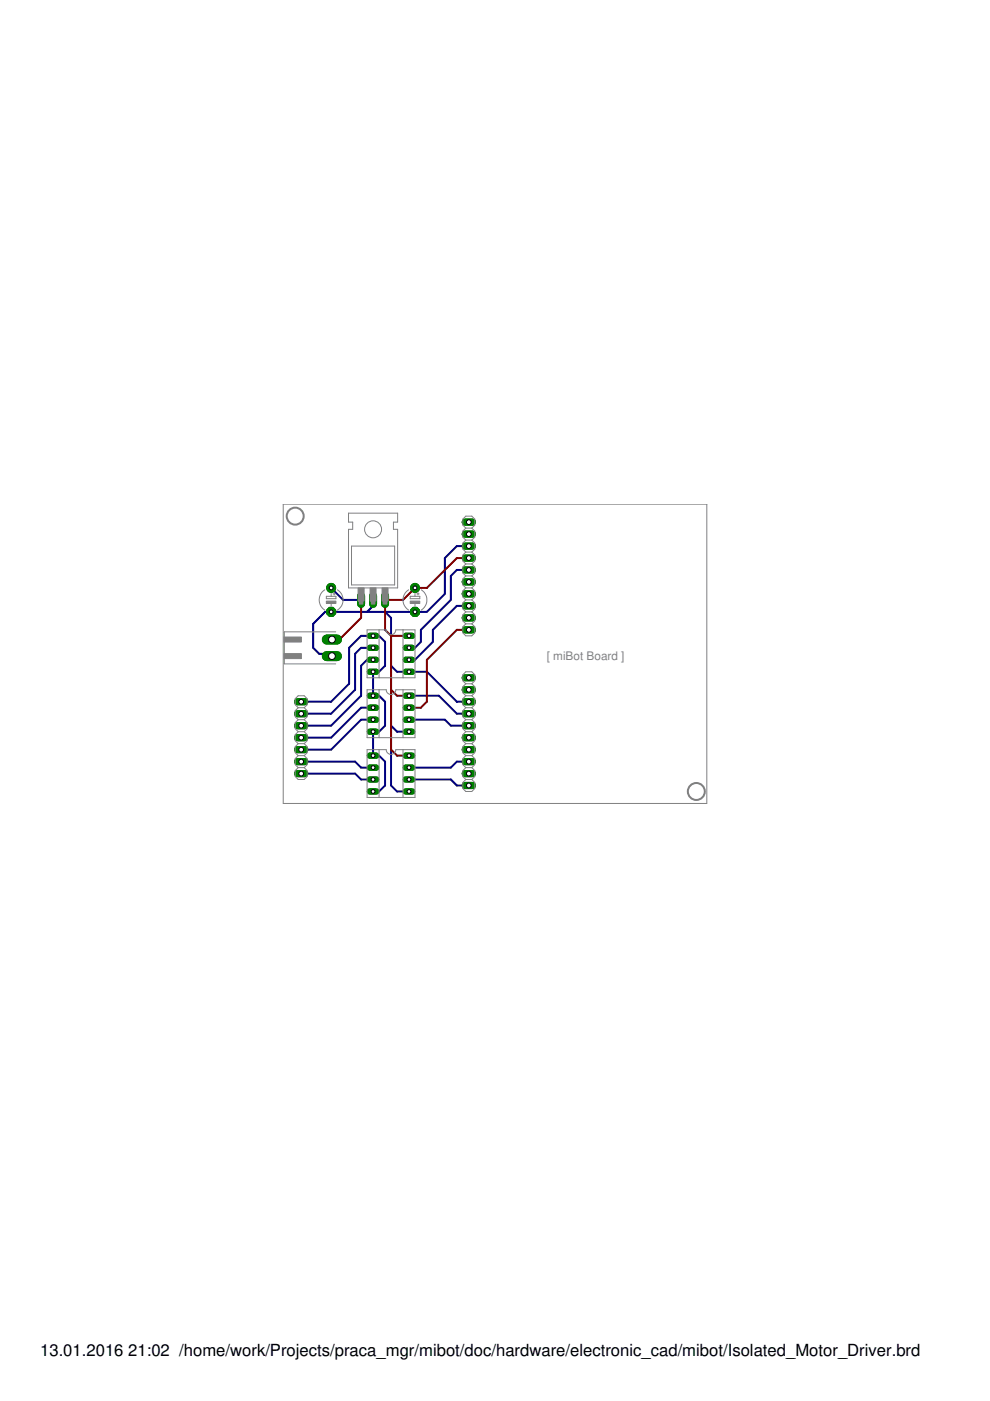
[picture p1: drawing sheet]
<svg xmlns="http://www.w3.org/2000/svg" width="210mm" height="297mm" viewBox="0 0 210 297" stroke-linecap="round" stroke-linejoin="round" font-family="sans-serif">
<defs><g id="words">
<g font-size="3.5">
<text x="8.5" y="287.5">13.01.2016</text>
<text x="27.2" y="287.5">21:02 /home/work/Projects/praca_mgr/mibot/doc/hardware/electronic_cad/mibot/Isolated_Motor_Driver.brd</text>
</g>
<text font-size="2.5" fill="#808080" x="115.9" y="139.9">[ miBot Board ]</text>
</g></defs>
<g fill="none" stroke="#000080" stroke-width=".42">
<path d="M99.4 115.8h-2.5l-2.6 2.5v7.6l-3.8 3.8h-21.6l-2.5 2.6v5.1l1.3 1.2h2.2l.5 .5M70.2 124.7l2.5 2.5h3.9M79.1 127.2v1.3l-1.3 1.2M79.1 137.4h-2.5l-1.3 1.2v7.6l-5.1 5.1h-6.3M79.1 139.9h-1.3l-1.2 1.3v6.3l-6.4 6.4h-6.3M81.6 129.7l1.3 1.3v35.5l1.3 1.3h2.5M99.4 120.8h-2.5l-1.3 1.3v5.1l-6.4 6.3v2.6l-1.2 1.3h-1.3M99.4 128.5h-2.5l-5.1 5v2.6l-3.8 3.8h-1.3M63.9 148.8h6.3l3.8-3.8v-7.6l2.6-2.6h3.8l1.2 1.3v5.1l-1.2 1.2h-1.3v5.1h1.3l1.2 1.3v5.1l-1.2 1.2h-1.3v5.1h1.3l1.2 1.3v5l-1.2 1.3h-1.3M79.1 152.6h-2.5l-6.4 6.3h-6.3M79.1 150.1h-2.5l-6.4 6.3h-6.3M82.9 141.2l1.3 1.2h6.3l6.4 6.4h2.5"/>
<path d="M82.9 153.9l1.3 1.2h2.5M86.7 147.5h6.3l3.9 3.8h2.5M86.7 152.6h7.6l1.3 1.3h3.8M63.9 164h11.4l1.3 1.3h2.5M63.9 161.5h11.4l1.3 1.3h2.5M86.7 165.3h8.9l1.3 1.2h2.5M99.4 161.5h-2.5l-1.3 1.3h-8.9"/>
</g>
<circle cx="88" cy="124.7" r=".95" fill="#008000" stroke="#008000" stroke-width=".21"/>
<circle cx="88" cy="124.7" r=".4" fill="#fff" stroke="#000" stroke-width=".21"/>
<circle cx="88" cy="129.7" r="1.03" fill="#008000" stroke="#008000" stroke-width=".21"/>
<circle cx="88" cy="129.7" r=".4" fill="#fff" stroke="#000" stroke-width=".21"/>
<circle cx="70.2" cy="124.7" r=".95" fill="#008000" stroke="#008000" stroke-width=".21"/>
<circle cx="70.2" cy="124.7" r=".4" fill="#fff" stroke="#000" stroke-width=".21"/>
<circle cx="70.2" cy="129.7" r="1.03" fill="#008000" stroke="#008000" stroke-width=".21"/>
<circle cx="70.2" cy="129.7" r=".4" fill="#fff" stroke="#000" stroke-width=".21"/>
<path d="M98.6 110.7h1.6" fill="none" stroke="#008000" stroke-width="1.5"/>
<circle cx="99.4" cy="110.7" r=".51" fill="#fff" stroke="#000" stroke-width=".21"/>
<path d="M98.6 113.2h1.6" fill="none" stroke="#008000" stroke-width="1.5"/>
<circle cx="99.4" cy="113.2" r=".51" fill="#fff" stroke="#000" stroke-width=".21"/>
<path d="M98.6 115.8h1.6" fill="none" stroke="#008000" stroke-width="1.5"/>
<circle cx="99.4" cy="115.8" r=".51" fill="#fff" stroke="#000" stroke-width=".21"/>
<path d="M98.6 118.3h1.6" fill="none" stroke="#008000" stroke-width="1.5"/>
<circle cx="99.4" cy="118.3" r=".51" fill="#fff" stroke="#000" stroke-width=".21"/>
<path d="M98.6 120.8h1.6" fill="none" stroke="#008000" stroke-width="1.5"/>
<circle cx="99.4" cy="120.8" r=".51" fill="#fff" stroke="#000" stroke-width=".21"/>
<path d="M98.6 123.4h1.6" fill="none" stroke="#008000" stroke-width="1.5"/>
<circle cx="99.4" cy="123.4" r=".51" fill="#fff" stroke="#000" stroke-width=".21"/>
<path d="M98.6 125.9h1.6" fill="none" stroke="#008000" stroke-width="1.5"/>
<circle cx="99.4" cy="125.9" r=".51" fill="#fff" stroke="#000" stroke-width=".21"/>
<path d="M98.6 128.5h1.6" fill="none" stroke="#008000" stroke-width="1.5"/>
<circle cx="99.4" cy="128.5" r=".51" fill="#fff" stroke="#000" stroke-width=".21"/>
<path d="M98.6 131h1.6" fill="none" stroke="#008000" stroke-width="1.5"/>
<circle cx="99.4" cy="131" r=".51" fill="#fff" stroke="#000" stroke-width=".21"/>
<path d="M98.6 133.5h1.6" fill="none" stroke="#008000" stroke-width="1.5"/>
<circle cx="99.4" cy="133.5" r=".51" fill="#fff" stroke="#000" stroke-width=".21"/>
<path d="M98.6 143.7h1.6" fill="none" stroke="#008000" stroke-width="1.5"/>
<circle cx="99.4" cy="143.7" r=".51" fill="#fff" stroke="#000" stroke-width=".21"/>
<path d="M98.6 146.2h1.6" fill="none" stroke="#008000" stroke-width="1.5"/>
<circle cx="99.4" cy="146.2" r=".51" fill="#fff" stroke="#000" stroke-width=".21"/>
<path d="M98.6 148.8h1.6" fill="none" stroke="#008000" stroke-width="1.5"/>
<circle cx="99.4" cy="148.8" r=".51" fill="#fff" stroke="#000" stroke-width=".21"/>
<path d="M98.6 151.3h1.6" fill="none" stroke="#008000" stroke-width="1.5"/>
<circle cx="99.4" cy="151.3" r=".51" fill="#fff" stroke="#000" stroke-width=".21"/>
<path d="M98.6 153.9h1.6" fill="none" stroke="#008000" stroke-width="1.5"/>
<circle cx="99.4" cy="153.9" r=".51" fill="#fff" stroke="#000" stroke-width=".21"/>
<path d="M98.6 156.4h1.6" fill="none" stroke="#008000" stroke-width="1.5"/>
<circle cx="99.4" cy="156.4" r=".51" fill="#fff" stroke="#000" stroke-width=".21"/>
<path d="M98.6 158.9h1.6" fill="none" stroke="#008000" stroke-width="1.5"/>
<circle cx="99.4" cy="158.9" r=".51" fill="#fff" stroke="#000" stroke-width=".21"/>
<path d="M98.6 161.5h1.6" fill="none" stroke="#008000" stroke-width="1.5"/>
<circle cx="99.4" cy="161.5" r=".51" fill="#fff" stroke="#000" stroke-width=".21"/>
<path d="M98.6 164h1.6" fill="none" stroke="#008000" stroke-width="1.5"/>
<circle cx="99.4" cy="164" r=".51" fill="#fff" stroke="#000" stroke-width=".21"/>
<path d="M98.6 166.5h1.6" fill="none" stroke="#008000" stroke-width="1.5"/>
<circle cx="99.4" cy="166.5" r=".51" fill="#fff" stroke="#000" stroke-width=".21"/>
<path d="M76.6 126.4v1.6" fill="none" stroke="#008000" stroke-width="1.7"/>
<circle cx="76.6" cy="127.2" r=".55" fill="#fff" stroke="#000" stroke-width=".21"/>
<path d="M79.1 126.4v1.6" fill="none" stroke="#008000" stroke-width="1.7"/>
<circle cx="79.1" cy="127.2" r=".55" fill="#fff" stroke="#000" stroke-width=".21"/>
<path d="M81.6 126.4v1.6" fill="none" stroke="#008000" stroke-width="1.7"/>
<circle cx="81.6" cy="127.2" r=".55" fill="#fff" stroke="#000" stroke-width=".21"/>
<path d="M78.4 134.8h1.4" fill="none" stroke="#008000" stroke-width="1.3"/>
<circle cx="79.1" cy="134.8" r=".4" fill="#fff" stroke="#000" stroke-width=".21"/>
<path d="M78.4 137.4h1.4" fill="none" stroke="#008000" stroke-width="1.3"/>
<circle cx="79.1" cy="137.4" r=".4" fill="#fff" stroke="#000" stroke-width=".21"/>
<path d="M86 142.4h1.4" fill="none" stroke="#008000" stroke-width="1.3"/>
<circle cx="86.7" cy="142.4" r=".4" fill="#fff" stroke="#000" stroke-width=".21"/>
<path d="M86 139.9h1.4" fill="none" stroke="#008000" stroke-width="1.3"/>
<circle cx="86.7" cy="139.9" r=".4" fill="#fff" stroke="#000" stroke-width=".21"/>
<path d="M78.4 139.9h1.4" fill="none" stroke="#008000" stroke-width="1.3"/>
<circle cx="79.1" cy="139.9" r=".4" fill="#fff" stroke="#000" stroke-width=".21"/>
<path d="M78.4 142.4h1.4" fill="none" stroke="#008000" stroke-width="1.3"/>
<circle cx="79.1" cy="142.4" r=".4" fill="#fff" stroke="#000" stroke-width=".21"/>
<path d="M86 137.4h1.4" fill="none" stroke="#008000" stroke-width="1.3"/>
<circle cx="86.7" cy="137.4" r=".4" fill="#fff" stroke="#000" stroke-width=".21"/>
<path d="M86 134.8h1.4" fill="none" stroke="#008000" stroke-width="1.3"/>
<circle cx="86.7" cy="134.8" r=".4" fill="#fff" stroke="#000" stroke-width=".21"/>
<path d="M78.4 147.5h1.4" fill="none" stroke="#008000" stroke-width="1.3"/>
<circle cx="79.1" cy="147.5" r=".4" fill="#fff" stroke="#000" stroke-width=".21"/>
<path d="M78.4 150.1h1.4" fill="none" stroke="#008000" stroke-width="1.3"/>
<circle cx="79.1" cy="150.1" r=".4" fill="#fff" stroke="#000" stroke-width=".21"/>
<path d="M86 155.1h1.4" fill="none" stroke="#008000" stroke-width="1.3"/>
<circle cx="86.7" cy="155.1" r=".4" fill="#fff" stroke="#000" stroke-width=".21"/>
<path d="M86 152.6h1.4" fill="none" stroke="#008000" stroke-width="1.3"/>
<circle cx="86.7" cy="152.6" r=".4" fill="#fff" stroke="#000" stroke-width=".21"/>
<path d="M78.4 152.6h1.4" fill="none" stroke="#008000" stroke-width="1.3"/>
<circle cx="79.1" cy="152.6" r=".4" fill="#fff" stroke="#000" stroke-width=".21"/>
<path d="M78.4 155.1h1.4" fill="none" stroke="#008000" stroke-width="1.3"/>
<circle cx="79.1" cy="155.1" r=".4" fill="#fff" stroke="#000" stroke-width=".21"/>
<path d="M86 150.1h1.4" fill="none" stroke="#008000" stroke-width="1.3"/>
<circle cx="86.7" cy="150.1" r=".4" fill="#fff" stroke="#000" stroke-width=".21"/>
<path d="M86 147.5h1.4" fill="none" stroke="#008000" stroke-width="1.3"/>
<circle cx="86.7" cy="147.5" r=".4" fill="#fff" stroke="#000" stroke-width=".21"/>
<path d="M78.4 160.2h1.4" fill="none" stroke="#008000" stroke-width="1.3"/>
<circle cx="79.1" cy="160.2" r=".4" fill="#fff" stroke="#000" stroke-width=".21"/>
<path d="M78.4 162.8h1.4" fill="none" stroke="#008000" stroke-width="1.3"/>
<circle cx="79.1" cy="162.8" r=".4" fill="#fff" stroke="#000" stroke-width=".21"/>
<path d="M86 167.8h1.4" fill="none" stroke="#008000" stroke-width="1.3"/>
<circle cx="86.7" cy="167.8" r=".4" fill="#fff" stroke="#000" stroke-width=".21"/>
<path d="M86 165.3h1.4" fill="none" stroke="#008000" stroke-width="1.3"/>
<circle cx="86.7" cy="165.3" r=".4" fill="#fff" stroke="#000" stroke-width=".21"/>
<path d="M78.4 165.3h1.4" fill="none" stroke="#008000" stroke-width="1.3"/>
<circle cx="79.1" cy="165.3" r=".4" fill="#fff" stroke="#000" stroke-width=".21"/>
<path d="M78.4 167.8h1.4" fill="none" stroke="#008000" stroke-width="1.3"/>
<circle cx="79.1" cy="167.8" r=".4" fill="#fff" stroke="#000" stroke-width=".21"/>
<path d="M86 162.8h1.4" fill="none" stroke="#008000" stroke-width="1.3"/>
<circle cx="86.7" cy="162.8" r=".4" fill="#fff" stroke="#000" stroke-width=".21"/>
<path d="M86 160.2h1.4" fill="none" stroke="#008000" stroke-width="1.3"/>
<circle cx="86.7" cy="160.2" r=".4" fill="#fff" stroke="#000" stroke-width=".21"/>
<path d="M63.1 148.8h1.5" fill="none" stroke="#008000" stroke-width="1.5"/>
<circle cx="63.9" cy="148.8" r=".51" fill="#fff" stroke="#000" stroke-width=".21"/>
<path d="M63.1 151.3h1.5" fill="none" stroke="#008000" stroke-width="1.5"/>
<circle cx="63.9" cy="151.3" r=".51" fill="#fff" stroke="#000" stroke-width=".21"/>
<path d="M63.1 153.9h1.5" fill="none" stroke="#008000" stroke-width="1.5"/>
<circle cx="63.9" cy="153.9" r=".51" fill="#fff" stroke="#000" stroke-width=".21"/>
<path d="M63.1 156.4h1.5" fill="none" stroke="#008000" stroke-width="1.5"/>
<circle cx="63.9" cy="156.4" r=".51" fill="#fff" stroke="#000" stroke-width=".21"/>
<path d="M63.1 158.9h1.5" fill="none" stroke="#008000" stroke-width="1.5"/>
<circle cx="63.9" cy="158.9" r=".51" fill="#fff" stroke="#000" stroke-width=".21"/>
<path d="M63.1 161.5h1.5" fill="none" stroke="#008000" stroke-width="1.5"/>
<circle cx="63.9" cy="161.5" r=".51" fill="#fff" stroke="#000" stroke-width=".21"/>
<path d="M63.1 164h1.5" fill="none" stroke="#008000" stroke-width="1.5"/>
<circle cx="63.9" cy="164" r=".51" fill="#fff" stroke="#000" stroke-width=".21"/>
<path d="M69.3 135.6h2.1" fill="none" stroke="#008000" stroke-width="2.1"/>
<circle cx="70.4" cy="135.6" r=".72" fill="#fff" stroke="#000" stroke-width=".21"/>
<path d="M69.3 139.1h2.1" fill="none" stroke="#008000" stroke-width="2.1"/>
<circle cx="70.4" cy="139.1" r=".72" fill="#fff" stroke="#000" stroke-width=".21"/>
<path d="M99.4 118.3h-2.5l-6.4 6.4h-2.5l-2.6 2.5h-3.8v6.3l1.3 1.3M76.6 127.2v3.8l-4.7 4.6h-1.5M82.9 134.8h3.8M82.9 134.8v24.1l1.3 1.3h2.5M99.4 133.5h-2.5l-6.4 6.4v8.9l-1.3 1.3h-2.5M82.9 146.2l1.3 1.3h2.5" fill="none" stroke="#800000" stroke-width=".42"/>
<circle cx="88" cy="124.7" r=".95" fill="#008000" stroke="#008000" stroke-width=".21"/>
<circle cx="88" cy="124.7" r=".4" fill="#fff" stroke="#000" stroke-width=".21"/>
<circle cx="88" cy="129.7" r="1.03" fill="#008000" stroke="#008000" stroke-width=".21"/>
<circle cx="88" cy="129.7" r=".4" fill="#fff" stroke="#000" stroke-width=".21"/>
<circle cx="70.2" cy="124.7" r=".95" fill="#008000" stroke="#008000" stroke-width=".21"/>
<circle cx="70.2" cy="124.7" r=".4" fill="#fff" stroke="#000" stroke-width=".21"/>
<circle cx="70.2" cy="129.7" r="1.03" fill="#008000" stroke="#008000" stroke-width=".21"/>
<circle cx="70.2" cy="129.7" r=".4" fill="#fff" stroke="#000" stroke-width=".21"/>
<path d="M98.6 110.7h1.6" fill="none" stroke="#008000" stroke-width="1.5"/>
<circle cx="99.4" cy="110.7" r=".51" fill="#fff" stroke="#000" stroke-width=".21"/>
<path d="M98.6 113.2h1.6" fill="none" stroke="#008000" stroke-width="1.5"/>
<circle cx="99.4" cy="113.2" r=".51" fill="#fff" stroke="#000" stroke-width=".21"/>
<path d="M98.6 115.8h1.6" fill="none" stroke="#008000" stroke-width="1.5"/>
<circle cx="99.4" cy="115.8" r=".51" fill="#fff" stroke="#000" stroke-width=".21"/>
<path d="M98.6 118.3h1.6" fill="none" stroke="#008000" stroke-width="1.5"/>
<circle cx="99.4" cy="118.3" r=".51" fill="#fff" stroke="#000" stroke-width=".21"/>
<path d="M98.6 120.8h1.6" fill="none" stroke="#008000" stroke-width="1.5"/>
<circle cx="99.4" cy="120.8" r=".51" fill="#fff" stroke="#000" stroke-width=".21"/>
<path d="M98.6 123.4h1.6" fill="none" stroke="#008000" stroke-width="1.5"/>
<circle cx="99.4" cy="123.4" r=".51" fill="#fff" stroke="#000" stroke-width=".21"/>
<path d="M98.6 125.9h1.6" fill="none" stroke="#008000" stroke-width="1.5"/>
<circle cx="99.4" cy="125.9" r=".51" fill="#fff" stroke="#000" stroke-width=".21"/>
<path d="M98.6 128.5h1.6" fill="none" stroke="#008000" stroke-width="1.5"/>
<circle cx="99.4" cy="128.5" r=".51" fill="#fff" stroke="#000" stroke-width=".21"/>
<path d="M98.6 131h1.6" fill="none" stroke="#008000" stroke-width="1.5"/>
<circle cx="99.4" cy="131" r=".51" fill="#fff" stroke="#000" stroke-width=".21"/>
<path d="M98.6 133.5h1.6" fill="none" stroke="#008000" stroke-width="1.5"/>
<circle cx="99.4" cy="133.5" r=".51" fill="#fff" stroke="#000" stroke-width=".21"/>
<path d="M98.6 143.7h1.6" fill="none" stroke="#008000" stroke-width="1.5"/>
<circle cx="99.4" cy="143.7" r=".51" fill="#fff" stroke="#000" stroke-width=".21"/>
<path d="M98.6 146.2h1.6" fill="none" stroke="#008000" stroke-width="1.5"/>
<circle cx="99.4" cy="146.2" r=".51" fill="#fff" stroke="#000" stroke-width=".21"/>
<path d="M98.6 148.8h1.6" fill="none" stroke="#008000" stroke-width="1.5"/>
<circle cx="99.4" cy="148.8" r=".51" fill="#fff" stroke="#000" stroke-width=".21"/>
<path d="M98.6 151.3h1.6" fill="none" stroke="#008000" stroke-width="1.5"/>
<circle cx="99.4" cy="151.3" r=".51" fill="#fff" stroke="#000" stroke-width=".21"/>
<path d="M98.6 153.9h1.6" fill="none" stroke="#008000" stroke-width="1.5"/>
<circle cx="99.4" cy="153.9" r=".51" fill="#fff" stroke="#000" stroke-width=".21"/>
<path d="M98.6 156.4h1.6" fill="none" stroke="#008000" stroke-width="1.5"/>
<circle cx="99.4" cy="156.4" r=".51" fill="#fff" stroke="#000" stroke-width=".21"/>
<path d="M98.6 158.9h1.6" fill="none" stroke="#008000" stroke-width="1.5"/>
<circle cx="99.4" cy="158.9" r=".51" fill="#fff" stroke="#000" stroke-width=".21"/>
<path d="M98.6 161.5h1.6" fill="none" stroke="#008000" stroke-width="1.5"/>
<circle cx="99.4" cy="161.5" r=".51" fill="#fff" stroke="#000" stroke-width=".21"/>
<path d="M98.6 164h1.6" fill="none" stroke="#008000" stroke-width="1.5"/>
<circle cx="99.4" cy="164" r=".51" fill="#fff" stroke="#000" stroke-width=".21"/>
<path d="M98.6 166.5h1.6" fill="none" stroke="#008000" stroke-width="1.5"/>
<circle cx="99.4" cy="166.5" r=".51" fill="#fff" stroke="#000" stroke-width=".21"/>
<path d="M76.6 126.4v1.6" fill="none" stroke="#008000" stroke-width="1.7"/>
<circle cx="76.6" cy="127.2" r=".55" fill="#fff" stroke="#000" stroke-width=".21"/>
<path d="M79.1 126.4v1.6" fill="none" stroke="#008000" stroke-width="1.7"/>
<circle cx="79.1" cy="127.2" r=".55" fill="#fff" stroke="#000" stroke-width=".21"/>
<path d="M81.6 126.4v1.6" fill="none" stroke="#008000" stroke-width="1.7"/>
<circle cx="81.6" cy="127.2" r=".55" fill="#fff" stroke="#000" stroke-width=".21"/>
<path d="M78.4 134.8h1.4" fill="none" stroke="#008000" stroke-width="1.3"/>
<circle cx="79.1" cy="134.8" r=".4" fill="#fff" stroke="#000" stroke-width=".21"/>
<path d="M78.4 137.4h1.4" fill="none" stroke="#008000" stroke-width="1.3"/>
<circle cx="79.1" cy="137.4" r=".4" fill="#fff" stroke="#000" stroke-width=".21"/>
<path d="M86 142.4h1.4" fill="none" stroke="#008000" stroke-width="1.3"/>
<circle cx="86.7" cy="142.4" r=".4" fill="#fff" stroke="#000" stroke-width=".21"/>
<path d="M86 139.9h1.4" fill="none" stroke="#008000" stroke-width="1.3"/>
<circle cx="86.7" cy="139.9" r=".4" fill="#fff" stroke="#000" stroke-width=".21"/>
<path d="M78.4 139.9h1.4" fill="none" stroke="#008000" stroke-width="1.3"/>
<circle cx="79.1" cy="139.9" r=".4" fill="#fff" stroke="#000" stroke-width=".21"/>
<path d="M78.4 142.4h1.4" fill="none" stroke="#008000" stroke-width="1.3"/>
<circle cx="79.1" cy="142.4" r=".4" fill="#fff" stroke="#000" stroke-width=".21"/>
<path d="M86 137.4h1.4" fill="none" stroke="#008000" stroke-width="1.3"/>
<circle cx="86.7" cy="137.4" r=".4" fill="#fff" stroke="#000" stroke-width=".21"/>
<path d="M86 134.8h1.4" fill="none" stroke="#008000" stroke-width="1.3"/>
<circle cx="86.7" cy="134.8" r=".4" fill="#fff" stroke="#000" stroke-width=".21"/>
<path d="M78.4 147.5h1.4" fill="none" stroke="#008000" stroke-width="1.3"/>
<circle cx="79.1" cy="147.5" r=".4" fill="#fff" stroke="#000" stroke-width=".21"/>
<path d="M78.4 150.1h1.4" fill="none" stroke="#008000" stroke-width="1.3"/>
<circle cx="79.1" cy="150.1" r=".4" fill="#fff" stroke="#000" stroke-width=".21"/>
<path d="M86 155.1h1.4" fill="none" stroke="#008000" stroke-width="1.3"/>
<circle cx="86.7" cy="155.1" r=".4" fill="#fff" stroke="#000" stroke-width=".21"/>
<path d="M86 152.6h1.4" fill="none" stroke="#008000" stroke-width="1.3"/>
<circle cx="86.7" cy="152.6" r=".4" fill="#fff" stroke="#000" stroke-width=".21"/>
<path d="M78.4 152.6h1.4" fill="none" stroke="#008000" stroke-width="1.3"/>
<circle cx="79.1" cy="152.6" r=".4" fill="#fff" stroke="#000" stroke-width=".21"/>
<path d="M78.4 155.1h1.4" fill="none" stroke="#008000" stroke-width="1.3"/>
<circle cx="79.1" cy="155.1" r=".4" fill="#fff" stroke="#000" stroke-width=".21"/>
<path d="M86 150.1h1.4" fill="none" stroke="#008000" stroke-width="1.3"/>
<circle cx="86.7" cy="150.1" r=".4" fill="#fff" stroke="#000" stroke-width=".21"/>
<path d="M86 147.5h1.4" fill="none" stroke="#008000" stroke-width="1.3"/>
<circle cx="86.7" cy="147.5" r=".4" fill="#fff" stroke="#000" stroke-width=".21"/>
<path d="M78.4 160.2h1.4" fill="none" stroke="#008000" stroke-width="1.3"/>
<circle cx="79.1" cy="160.2" r=".4" fill="#fff" stroke="#000" stroke-width=".21"/>
<path d="M78.4 162.8h1.4" fill="none" stroke="#008000" stroke-width="1.3"/>
<circle cx="79.1" cy="162.8" r=".4" fill="#fff" stroke="#000" stroke-width=".21"/>
<path d="M86 167.8h1.4" fill="none" stroke="#008000" stroke-width="1.3"/>
<circle cx="86.7" cy="167.8" r=".4" fill="#fff" stroke="#000" stroke-width=".21"/>
<path d="M86 165.3h1.4" fill="none" stroke="#008000" stroke-width="1.3"/>
<circle cx="86.7" cy="165.3" r=".4" fill="#fff" stroke="#000" stroke-width=".21"/>
<path d="M78.4 165.3h1.4" fill="none" stroke="#008000" stroke-width="1.3"/>
<circle cx="79.1" cy="165.3" r=".4" fill="#fff" stroke="#000" stroke-width=".21"/>
<path d="M78.4 167.8h1.4" fill="none" stroke="#008000" stroke-width="1.3"/>
<circle cx="79.1" cy="167.8" r=".4" fill="#fff" stroke="#000" stroke-width=".21"/>
<path d="M86 162.8h1.4" fill="none" stroke="#008000" stroke-width="1.3"/>
<circle cx="86.7" cy="162.8" r=".4" fill="#fff" stroke="#000" stroke-width=".21"/>
<path d="M86 160.2h1.4" fill="none" stroke="#008000" stroke-width="1.3"/>
<circle cx="86.7" cy="160.2" r=".4" fill="#fff" stroke="#000" stroke-width=".21"/>
<path d="M63.1 148.8h1.5" fill="none" stroke="#008000" stroke-width="1.5"/>
<circle cx="63.9" cy="148.8" r=".51" fill="#fff" stroke="#000" stroke-width=".21"/>
<path d="M63.1 151.3h1.5" fill="none" stroke="#008000" stroke-width="1.5"/>
<circle cx="63.9" cy="151.3" r=".51" fill="#fff" stroke="#000" stroke-width=".21"/>
<path d="M63.1 153.9h1.5" fill="none" stroke="#008000" stroke-width="1.5"/>
<circle cx="63.9" cy="153.9" r=".51" fill="#fff" stroke="#000" stroke-width=".21"/>
<path d="M63.1 156.4h1.5" fill="none" stroke="#008000" stroke-width="1.5"/>
<circle cx="63.9" cy="156.4" r=".51" fill="#fff" stroke="#000" stroke-width=".21"/>
<path d="M63.1 158.9h1.5" fill="none" stroke="#008000" stroke-width="1.5"/>
<circle cx="63.9" cy="158.9" r=".51" fill="#fff" stroke="#000" stroke-width=".21"/>
<path d="M63.1 161.5h1.5" fill="none" stroke="#008000" stroke-width="1.5"/>
<circle cx="63.9" cy="161.5" r=".51" fill="#fff" stroke="#000" stroke-width=".21"/>
<path d="M63.1 164h1.5" fill="none" stroke="#008000" stroke-width="1.5"/>
<circle cx="63.9" cy="164" r=".51" fill="#fff" stroke="#000" stroke-width=".21"/>
<path d="M69.3 135.6h2.1" fill="none" stroke="#008000" stroke-width="2.1"/>
<circle cx="70.4" cy="135.6" r=".72" fill="#fff" stroke="#000" stroke-width=".21"/>
<path d="M69.3 139.1h2.1" fill="none" stroke="#008000" stroke-width="2.1"/>
<circle cx="70.4" cy="139.1" r=".72" fill="#fff" stroke="#000" stroke-width=".21"/>
<g fill="none" stroke="#808080" stroke-width=".21">
<path d="M60 106.9h89.9v63.4h-89.9zM73.9 108.8h10.4v1.9h-.9v1.5h.9v12.5h-10.4v-12.5h.9v-1.5h-.9zM74.5 115.8h9.2v8.2h-9.2zM98.8 112l-.7-.7v-1.2l.7-.7h1.2l.7 .7v1.2l-.7 .7M98.8 112l-.7 .6v1.3l.7 .6M98.8 114.5l-.7 .6v1.3l.7 .7M98.8 117.1l-.7 .6v1.2l.7 .7M98.8 119.6l-.7 .6v1.3l.7 .6M98.8 119.6h1.2M98.8 117.1h1.2M98.8 112h1.2M98.8 114.5h1.2"/>
<path d="M100 112l.7 .6v1.3l-.7 .6M100 114.5l.7 .6v1.3l-.7 .7M100 117.1l.7 .6v1.2l-.7 .7M100 119.6l.7 .6v1.3l-.7 .6M68.9 125.1a2.54 2.54 0 0 0 0 4.2M69.2 126.4h2v.5h-2zM70.2 125.8v.6M70.2 127.8v.8M70.6 125.9h.5M70.8 125.7v.5M71.2 134h-10.9v6.8h10.9M71.5 125.1a2.52 2.52 0 0 1 0 4.2"/>
<path d="M77.8 133.5h4.1a1.02 1.02 0 0 0 1 1.1 1.02 1.02 0 0 0 1-1.1h4.1v10.2h-10.2zM80.4 133.5v10.2M85.4 133.5v10.2M86.6 125.1a2.54 2.54 0 0 0 0 4.2M87 126.4h2v.5h-2zM88 125.8v.6M88 127.8v.8M88.4 125.9h.5M88.6 125.7v.5M89.3 125.1a2.54 2.54 0 0 1 0 4.2M98.8 132.3l-.7 .6v1.3l.7 .6h1.2l.7-.6v-1.3l-.7-.6M98.8 132.3h1.2"/>
<path d="M98.8 129.7l-.7 .7v1.2l.7 .7M98.8 122.1l-.7 .6v1.3l.7 .7M98.8 124.7l-.7 .6v1.3l.7 .6M98.8 127.2l-.7 .6v1.3l.7 .6M98.8 127.2h1.2M98.8 129.7h1.2M98.8 124.7h1.2M98.8 122.1h1.2M100 129.7l.7 .7v1.2l-.7 .7M100 122.1l.7 .6v1.3l-.7 .7M100 124.7l.7 .6v1.3l-.7 .6M100 127.2l.7 .6v1.3l-.7 .6"/>
<path d="M63.2 155.1l-.6 .7v1.2l.6 .7M63.2 150.1l-.6 .6v1.3l.6 .6M63.2 152.6l-.6 .6v1.3l.6 .6M63.2 150.1l-.6-.7v-1.3l.6-.6h1.3l.6 .6v1.3l-.6 .7M63.2 157.7h1.3M63.2 152.6h1.3M63.2 155.1h1.3M63.2 150.1h1.3M63.2 157.7l-.6 .6v1.3l.6 .6M64.5 157.7l.6 .6v1.3l-.6 .6M64.5 152.6l.6 .6v1.3l-.6 .6M64.5 155.1l.6 .7v1.2l-.6 .7"/>
<path d="M64.5 150.1l.6 .6v1.3l-.6 .6M77.8 146.2h4.1a1.02 1.02 0 0 0 1 1.1 1.02 1.02 0 0 0 1-1.1h4.1v10.2h-10.2zM77.8 158.9h4.1a1.02 1.02 0 0 0 1 1.1 1.02 1.02 0 0 0 1-1.1h4.1v10.2h-10.2zM80.4 146.2v10.2M80.4 158.9v10.2M85.4 146.2v10.2M85.4 158.9v10.2M98.8 145l-.7-.7v-1.2l.7-.7h1.2l.7 .7v1.2l-.7 .7M98.8 145l-.7 .6v1.3l.7 .6M98.8 147.5l-.7 .6v1.3l.7 .7M98.8 150.1l-.7 .6v1.3l.7 .6M98.8 152.6l-.7 .6v1.3l.7 .6"/>
<path d="M98.8 155.1l-.7 .7v1.2l.7 .7M98.8 157.7l-.7 .6v1.3l.7 .6M98.8 157.7h1.2M98.8 152.6h1.2M98.8 155.1h1.2M98.8 150.1h1.2M98.8 145h1.2M98.8 147.5h1.2M100 145l.7 .6v1.3l-.7 .6M100 147.5l.7 .6v1.3l-.7 .7M100 150.1l.7 .6v1.3l-.7 .6M100 152.6l.7 .6v1.3l-.7 .6"/>
<path d="M100 155.1l.7 .7v1.2l-.7 .7M100 157.7l.7 .6v1.3l-.7 .6M63.2 162.8l-.6 .6v1.2l.6 .7h1.3l.6-.7v-1.2l-.6-.6M63.2 160.2l-.6 .6v1.3l.6 .7M63.2 160.2h1.3M63.2 162.8h1.3M64.5 160.2l.6 .6v1.3l-.6 .7M98.8 165.3l-.7 .6v1.3l.7 .6h1.2l.7-.6v-1.3l-.7-.6M98.8 160.2l-.7 .6v1.3l.7 .7M98.8 162.8l-.7 .6v1.2l.7 .7M98.8 165.3h1.2M98.8 160.2h1.2"/>
<path d="M98.8 162.8h1.2M100 160.2l.7 .6v1.3l-.7 .7M100 162.8l.7 .6v1.2l-.7 .7"/>
<circle cx="79.1" cy="112.2" r="1.8"/>
</g>
<g fill="none" stroke="#808080" stroke-width=".42">
<circle cx="62.6" cy="109.4" r="1.8"/>
<circle cx="147.6" cy="167.8" r="1.8"/>
</g>
<g fill="#808080" stroke="#808080" stroke-width=".21">
<path d="M87 127.4h2v.6h-2z"/>
<path d="M69.2 127.4h2v.6h-2z"/>
<path d="M81.3 127.4h.7v.7h-.7z"/>
<path d="M78.7 127.4h.8v.7h-.8z"/>
<path d="M76.2 127.4h.7v.7h-.7z"/>
<path d="M75.9 124.7h1.3v2.7h-1.3z"/>
<path d="M78.5 124.7h1.2v2.7h-1.2z"/>
<path d="M81 124.7h1.3v2.7h-1.3z"/>
<path d="M60.2 135.1h3.7v1h-3.7z"/>
<path d="M60.2 138.6h3.7v1h-3.7z"/>
</g>
<use href="#words"/>
</svg>
